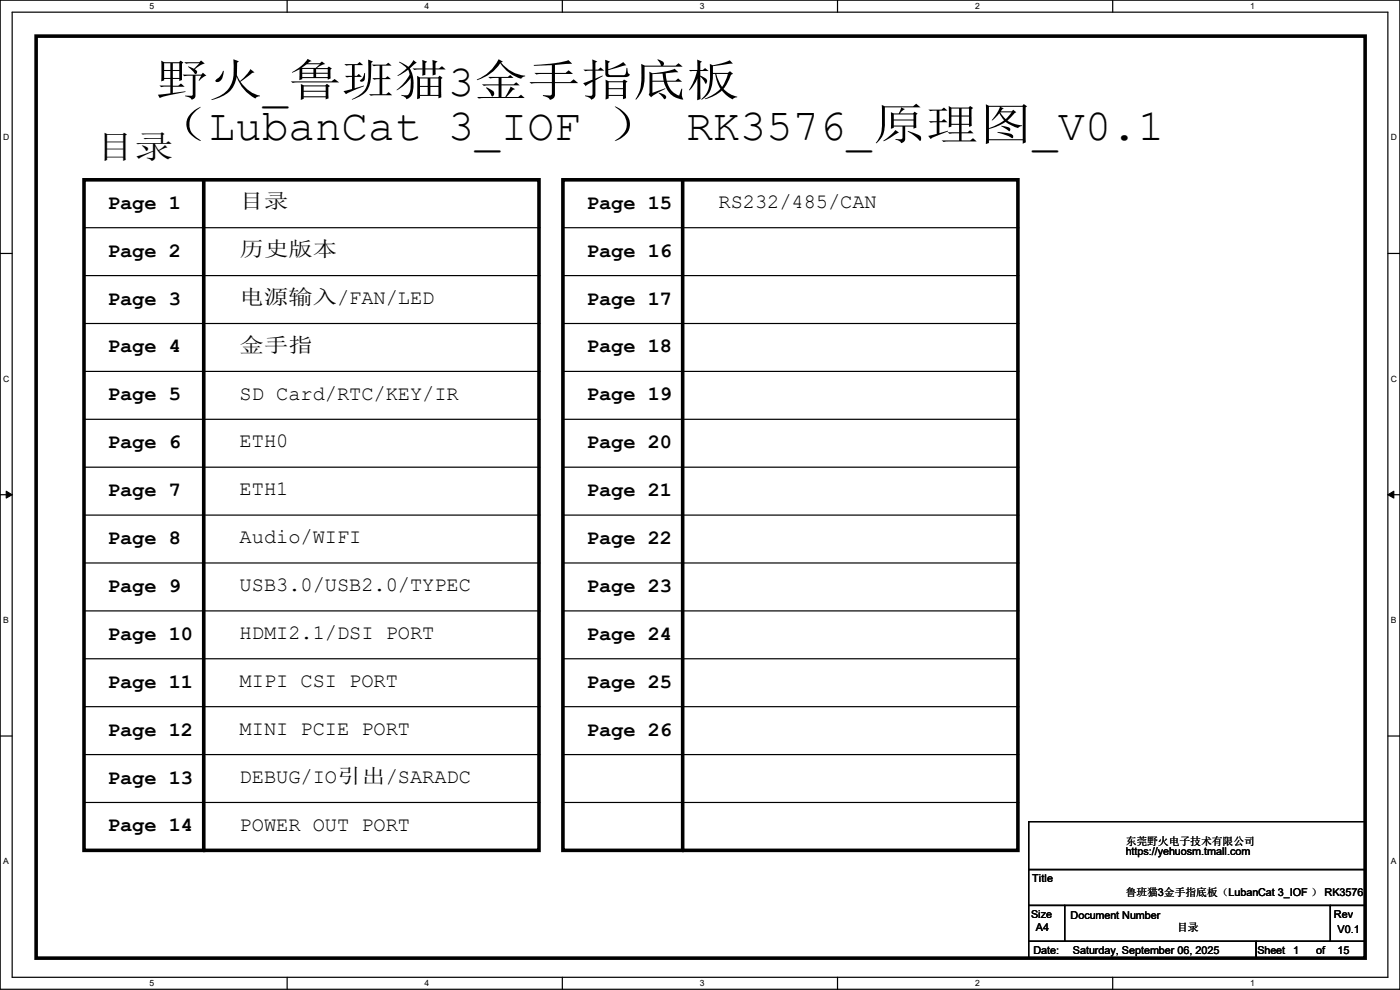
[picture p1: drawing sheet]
<svg xmlns="http://www.w3.org/2000/svg" width="297mm" height="210mm" viewBox="0 0 297 210" stroke-linecap="round" stroke-linejoin="round" font-family="sans-serif">
<defs><g id="words">
<g font-size="9.4">
<text x="33.1" y="20.3">野火_鲁班猫3金手指底板</text>
<text x="33.1" y="29.7">（LubanCat 3_IOF ） RK3576_原理图_V0.1</text>
</g>
<text font-size="6.9" x="20.4" y="33.5">目录</text>
<g font-size="4.3">
<text x="22.9" y="44.3">Page 1</text>
<text x="50.8" y="44.1">目录</text>
<text x="124.5" y="44.3">Page 15</text>
<text x="152.4" y="44.1">RS232/485/CAN</text>
<text x="22.9" y="54.4">Page 2</text>
<text x="50.8" y="54.3">历史版本</text>
<text x="124.5" y="54.4">Page 16</text>
<text x="22.9" y="64.6">Page 3</text>
<text x="50.8" y="64.4">电源输入/FAN/LED</text>
<text x="124.5" y="64.6">Page 17</text>
<text x="22.9" y="74.8">Page 4</text>
<text x="50.8" y="74.6">金手指</text>
<text x="124.5" y="74.8">Page 18</text>
<text x="22.9" y="84.9">Page 5</text>
<text x="50.8" y="84.8">SD Card/RTC/KEY/IR</text>
<text x="124.5" y="84.9">Page 19</text>
<text x="22.9" y="95.1">Page 6</text>
<text x="50.8" y="94.9">ETH0</text>
<text x="124.5" y="95.1">Page 20</text>
<text x="22.9" y="105.2">Page 7</text>
<text x="50.8" y="105.1">ETH1</text>
<text x="124.5" y="105.2">Page 21</text>
<text x="22.9" y="115.4">Page 8</text>
<text x="50.8" y="115.2">Audio/WIFI</text>
<text x="124.5" y="115.4">Page 22</text>
<text x="22.9" y="125.6">Page 9</text>
<text x="50.8" y="125.4">USB3.0/USB2.0/TYPEC</text>
<text x="124.5" y="125.6">Page 23</text>
<text x="22.9" y="135.7">Page 10</text>
<text x="50.8" y="135.6">HDMI2.1/DSI PORT</text>
<text x="124.5" y="135.7">Page 24</text>
<text x="22.9" y="145.9">Page 11</text>
<text x="50.8" y="145.7">MIPI CSI PORT</text>
<text x="124.5" y="145.9">Page 25</text>
<text x="50.8" y="155.9">MINI PCIE PORT</text>
<text x="22.9" y="156">Page 12</text>
<text x="124.5" y="156">Page 26</text>
<text x="22.9" y="166.2">Page 13</text>
<text x="50.8" y="166">DEBUG/IO引出/SARADC</text>
<text x="22.9" y="176.4">Page 14</text>
<text x="50.8" y="176.2">POWER OUT PORT</text>
</g>
<g font-size="2.3">
<text x="238.8" y="179.2">东莞野火电子技术有限公司</text>
<text x="238.8" y="181.4">https://yehuosm.tmall.com</text>
<text x="219" y="187">Title</text>
<text x="238.8" y="190.1">鲁班猫3金手指底板（LubanCat 3_IOF ） RK3576</text>
<text x="218.7" y="194.6">Size</text>
<text x="219.8" y="197.4">A4</text>
<text x="227.1" y="194.9">Document Number</text>
<text x="249.7" y="197.4">目录</text>
<text x="283" y="194.6">Rev</text>
<text x="283.8" y="198">V0.1</text>
<text x="219.2" y="202.3">Date:</text>
<text x="227.6" y="202.3">Saturday, September 06, 2025</text>
<text x="266.7" y="202.3">Sheet</text>
<text x="274.4" y="202.3">1</text>
<text x="279.2" y="202.3">of</text>
<text x="283.8" y="202.3">15</text>
</g>
<g font-size="1.8">
<text x="31.7" y="1.9">5</text>
<text x="90.1" y="1.9">4</text>
<text x="148.5" y="1.9">3</text>
<text x="206.8" y="1.9">2</text>
<text x="265.2" y="1.9">1</text>
<text x=".7" y="29.8">D</text>
<text x="295.1" y="29.8">D</text>
<text x=".7" y="80.9">C</text>
<text x="295.1" y="80.9">C</text>
<text x=".7" y="132.1">B</text>
<text x="295.1" y="132.1">B</text>
<text x=".7" y="183.3">A</text>
<text x="295.1" y="183.3">A</text>
<text x="31.7" y="209.2">5</text>
<text x="90.1" y="209.2">4</text>
<text x="148.5" y="209.2">3</text>
<text x="206.8" y="209.2">2</text>
<text x="265.2" y="209.2">1</text>
</g>
</g></defs>
<g fill="none" stroke="#000" stroke-width=".25">
<path d="M0 0h297v209.8h-297zM2.6 2.6h291.8v204.7h-291.8zM60.9 0v2.6M119.3 0v2.6M177.7 0v2.6M236.1 0v2.6M0 53.8h2.6M17.8 48.3h96.5M17.8 58.5h96.5M114.3 48.3h.1M114.3 58.5h.1M119.4 48.3h96.5"/>
<path d="M119.4 58.5h96.5M215.9 58.5h.1M215.9 48.3h.1M294.4 53.8h2.6M17.8 78.8h96.5M17.8 68.6h96.5M114.3 78.8h.1M114.3 68.6h.1M119.4 78.8h96.5M119.4 68.6h96.5M215.9 78.8h.1M215.9 68.6h.1"/>
<path d="M17.8 99.1h96.5M17.8 88.9h96.5M114.3 99.1h.1M114.3 88.9h.1M119.4 99.1h96.5M119.4 88.9h96.5M215.9 88.9h.1M215.9 99.1h.1M0 104.9h2.6M17.8 119.4h96.5M17.8 109.3h96.5M114.3 119.4h.1"/>
<path d="M114.3 109.3h.1M119.4 119.4h96.5M119.4 109.3h96.5M215.9 119.4h.1M215.9 109.3h.1M294.4 104.9h2.6M17.8 129.6h96.5M17.8 139.7h96.5M114.3 129.6h.1M114.3 139.7h.1M119.4 129.6h96.5M119.4 139.7h96.5"/>
<path d="M215.9 139.7h.1M215.9 129.6h.1M0 156.1h2.6M17.8 149.9h96.5M114.3 149.9h.1M119.4 149.9h96.5M215.9 149.9h.1M294.4 156.1h2.6M17.8 170.2h96.5M17.8 160.1h96.5M114.3 170.2h.1M114.3 160.1h.1"/>
<path d="M119.4 170.2h96.5M119.4 160.1h96.5M215.9 170.2h.1M215.9 160.1h.1M218.2 174.3h71.4v10.1h-71.4zM218.2 184.4h71.4v7.7h-71.4zM218.2 192.1h7.6v7.6h-7.6zM218.2 199.7h48.3v3.5h-48.3zM225.8 192.1h56.4v7.6h-56.4zM266.5 199.7h23.1v3.5h-23.1zM282.2 192.1h7.4v7.6h-7.4zM60.9 207.3v2.5"/>
<path d="M119.3 207.3v2.5M177.7 207.3v2.5M236.1 207.3v2.5"/>
</g>
<path d="M1.3 104.2l1.3 .7-1.3 .8zM294.4 104.9l1.3-.7v1.5z" fill="#000"/>
<path d="M1.3 104.2l1.3 .7-1.3 .8zM294.4 104.9l1.3-.7v1.5z" fill="none" stroke="#000" stroke-width=".21"/>
<path d="M7.7 7.7h281.9v195.5h-281.9zM17.8 38.1h96.5v142.3h-96.5zM43.2 38.1v142.3M119.4 38.1h96.5v142.3h-96.5zM144.8 38.1v142.3" fill="none" stroke="#000" stroke-width=".76"/>
<g fill="#000">
<circle cx="43.2" cy="180.4" r=".38"/>
<circle cx="144.8" cy="180.4" r=".38"/>
</g>
<use href="#words"/>
</svg>
